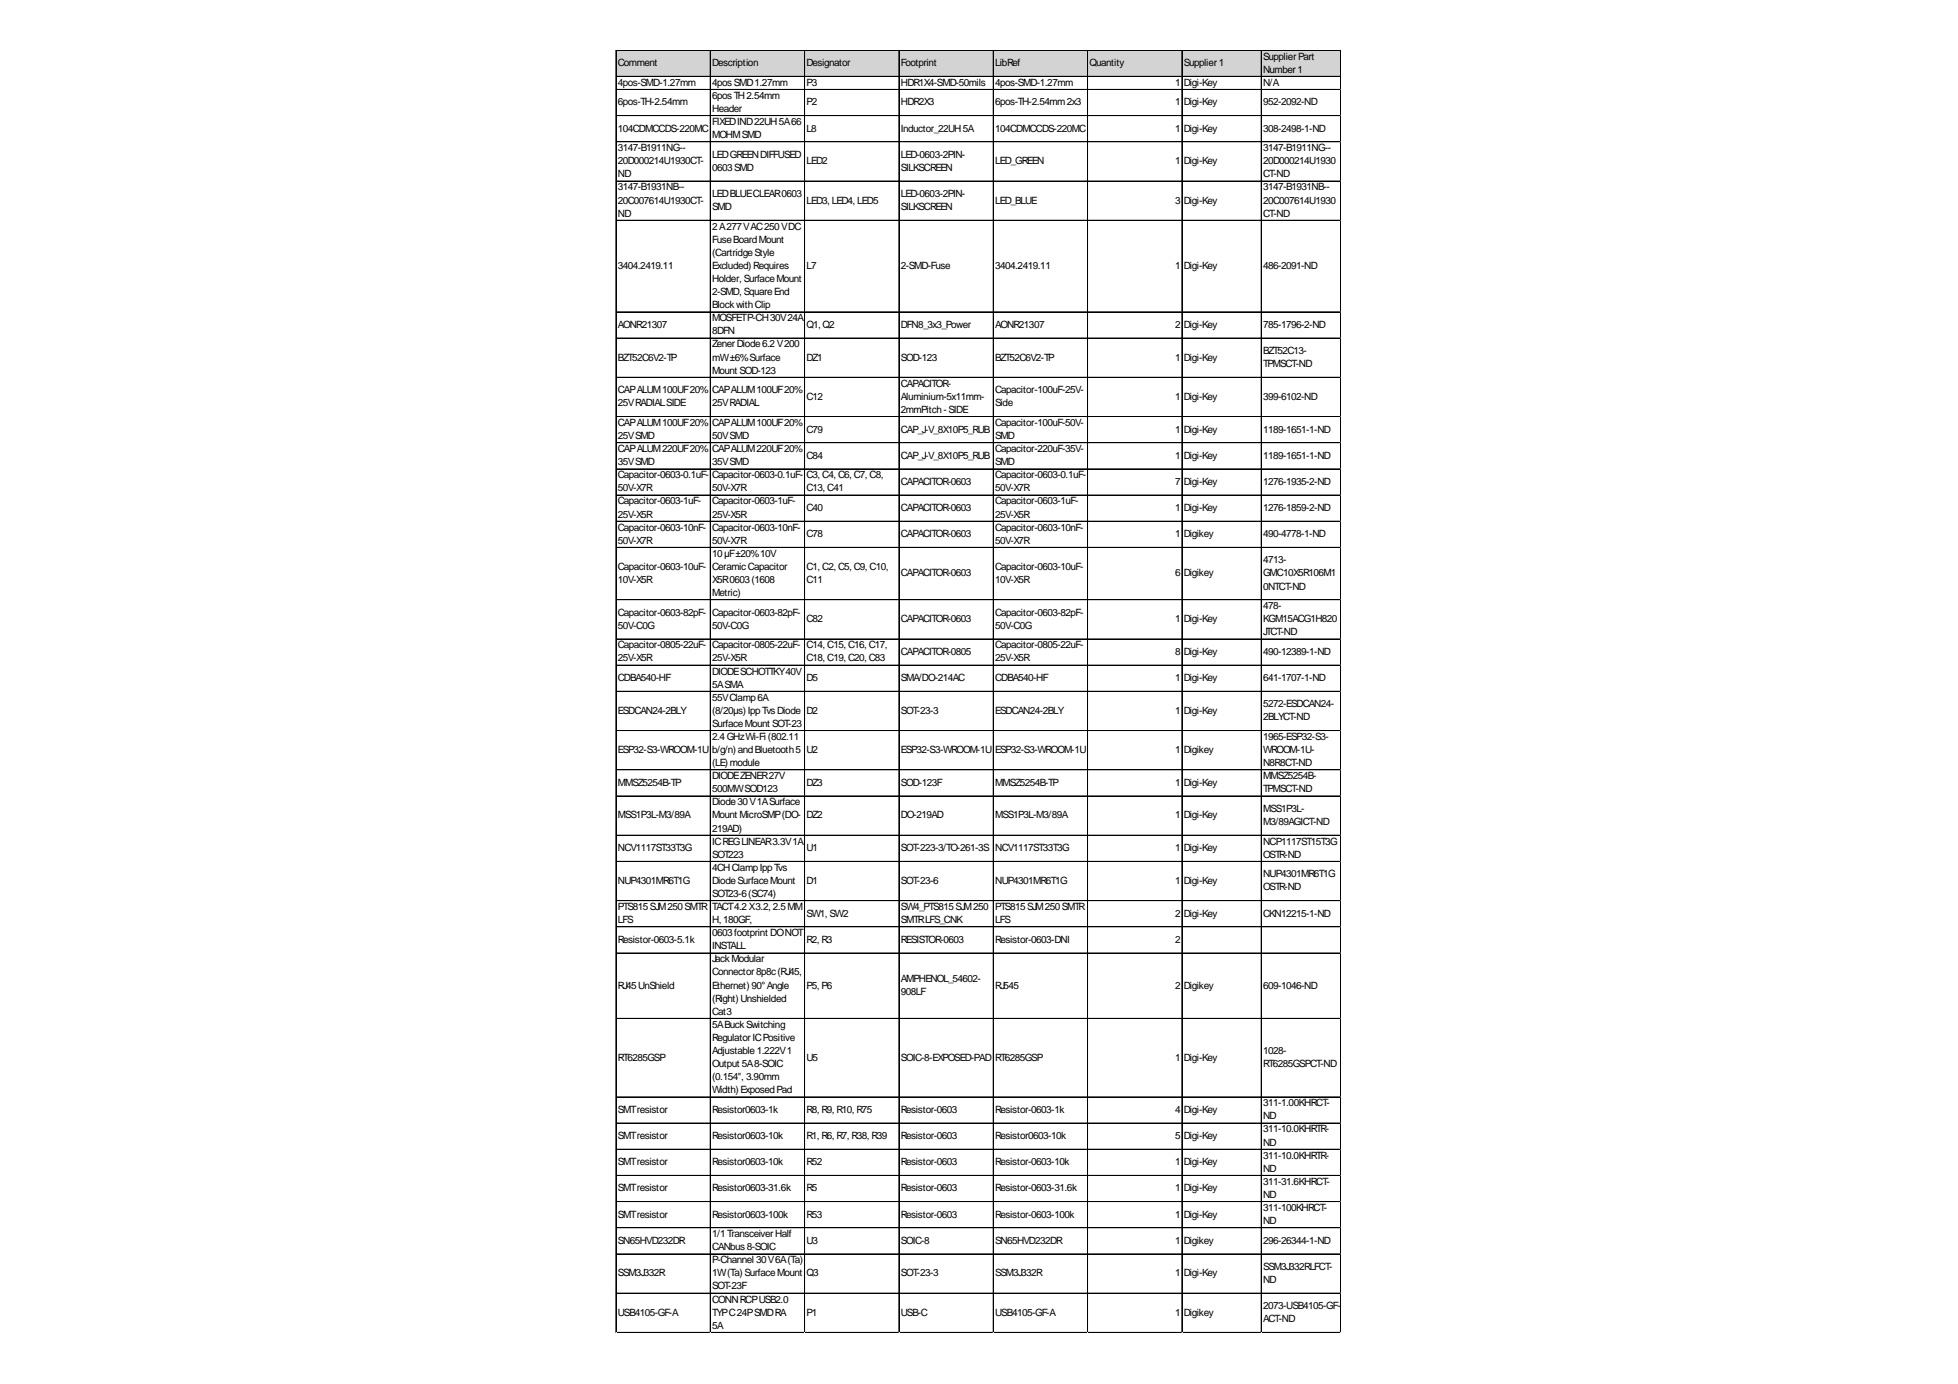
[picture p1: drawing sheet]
<svg xmlns="http://www.w3.org/2000/svg" width="297mm" height="210mm" viewBox="0 0 297 210" stroke-linecap="round" stroke-linejoin="round" font-family="sans-serif">
<defs><g id="words">
<g font-size="1.5">
<text x="93.7" y="10">Comment</text>
<text x="108" y="10">Description</text>
<text x="122.3" y="10">Designator</text>
<text x="136.7" y="10">Footprint</text>
<text x="151" y="10">LibRef</text>
<text x="165.3" y="10">Quantity</text>
<text x="179.6" y="10">Supplier1</text>
<text x="191.6" y="9">SupplierPart</text>
<text x="191.6" y="11">Number1</text>
<text x="93.7" y="13">4pos-SMD-1.27mm</text>
<text x="93.7" y="16">6pos-TH-2.54mm</text>
<text x="108" y="13">4posSMD1.27mm</text>
<text x="108" y="15">6posTH2.54mm</text>
<text x="108" y="17">Header</text>
<text x="122.3" y="13">P3</text>
<text x="122.3" y="16">P2</text>
<text x="136.7" y="13">HDR1X4-SMD-50mils</text>
<text x="136.7" y="16">HDR2X3</text>
<text x="151" y="13">4pos-SMD-1.27mm</text>
<text x="151" y="16">6pos-TH-2.54mm2x3</text>
<text x="178.3" y="13">1</text>
<text x="178.3" y="16">1</text>
<text x="179.6" y="13">Digi-Key</text>
<text x="179.6" y="16">Digi-Key</text>
<text x="191.6" y="13">N/A</text>
<text x="191.6" y="16">952-2092-ND</text>
<text x="93.7" y="20">104CDMCCDS-220MC</text>
<text x="93.7" y="22.9">3147-B1911NG--</text>
<text x="108" y="19">FIXEDIND22UH5A66</text>
<text x="108" y="20.9">MOHMSMD</text>
<text x="108" y="23.9">LEDGREENDIFFUSED</text>
<text x="122.3" y="20">L8</text>
<text x="136.7" y="20">Inductor_22UH5A</text>
<text x="136.7" y="23.9">LED-0603-2PIN-</text>
<text x="151" y="20">104CDMCCDS-220MC</text>
<text x="178.3" y="20">1</text>
<text x="179.6" y="20">Digi-Key</text>
<text x="191.6" y="20">308-2498-1-ND</text>
<text x="191.6" y="22.9">3147-B1911NG--</text>
<text x="93.7" y="24.9">20D000214U1930CT-</text>
<text x="93.7" y="26.9">ND</text>
<text x="93.7" y="28.9">3147-B1931NB--</text>
<text x="108" y="25.9">0603SMD</text>
<text x="108" y="29.9">LEDBLUECLEAR0603</text>
<text x="122.3" y="24.9">LED2</text>
<text x="136.7" y="25.9">SILKSCREEN</text>
<text x="136.7" y="29.9">LED-0603-2PIN-</text>
<text x="151" y="24.9">LED_GREEN</text>
<text x="178.3" y="24.9">1</text>
<text x="179.6" y="24.9">Digi-Key</text>
<text x="191.6" y="24.9">20D000214U1930</text>
<text x="191.6" y="26.9">CT-ND</text>
<text x="191.6" y="28.9">3147-B1931NB--</text>
<text x="93.7" y="30.9">20C007614U1930CT-</text>
<text x="93.7" y="32.9">ND</text>
<text x="108" y="31.9">SMD</text>
<text x="108" y="34.8">2A277VAC250VDC</text>
<text x="122.3" y="30.9">LED3, LED4, LED5</text>
<text x="136.7" y="31.9">SILKSCREEN</text>
<text x="151" y="30.9">LED_BLUE</text>
<text x="178.3" y="30.9">3</text>
<text x="179.6" y="30.9">Digi-Key</text>
<text x="191.6" y="30.9">20C007614U1930</text>
<text x="191.6" y="32.9">CT-ND</text>
<text x="93.7" y="40.8">3404.2419.11</text>
<text x="108" y="36.8">FuseBoardMount</text>
<text x="108" y="38.8">(CartridgeStyle</text>
<text x="108" y="40.8">Excluded)Requires</text>
<text x="122.3" y="40.8">L7</text>
<text x="136.7" y="40.8">2-SMD-Fuse</text>
<text x="151" y="40.8">3404.2419.11</text>
<text x="178.3" y="40.8">1</text>
<text x="179.6" y="40.8">Digi-Key</text>
<text x="191.6" y="40.8">486-2091-ND</text>
<text x="108" y="42.8">Holder, SurfaceMount</text>
<text x="108" y="44.8">2-SMD, SquareEnd</text>
<text x="108" y="46.7">BlockwithClip</text>
<text x="93.7" y="49.7">AONR21307</text>
<text x="108" y="48.7">MOSFETP-CH30V24A</text>
<text x="108" y="50.7">8DFN</text>
<text x="108" y="52.7">ZenerDiode6.2V200</text>
<text x="122.3" y="49.7">Q1, Q2</text>
<text x="136.7" y="49.7">DFN8_3x3_Power</text>
<text x="151" y="49.7">AONR21307</text>
<text x="178.3" y="49.7">2</text>
<text x="179.6" y="49.7">Digi-Key</text>
<text x="191.6" y="49.7">785-1796-2-ND</text>
<text x="191.6" y="53.7">BZT52C13-</text>
<text x="93.7" y="54.7">BZT52C6V2-TP</text>
<text x="93.7" y="59.6">CAPALUM100UF20%</text>
<text x="108" y="54.7">mW±6%Surface</text>
<text x="108" y="56.7">Mount SOD-123</text>
<text x="108" y="59.6">CAPALUM100UF20%</text>
<text x="122.3" y="54.7">DZ1</text>
<text x="136.7" y="54.7">SOD-123</text>
<text x="136.7" y="58.7">CAPACITOR-</text>
<text x="151" y="54.7">BZT52C6V2-TP</text>
<text x="151" y="59.6">Capacitor-100uF-25V-</text>
<text x="178.3" y="54.7">1</text>
<text x="179.6" y="54.7">Digi-Key</text>
<text x="191.6" y="55.7">TPMSCT-ND</text>
<text x="93.7" y="61.6">25VRADIALSIDE</text>
<text x="93.7" y="64.6">CAPALUM100UF20%</text>
<text x="108" y="61.6">25VRADIAL</text>
<text x="108" y="64.6">CAPALUM100UF20%</text>
<text x="122.3" y="60.6">C12</text>
<text x="122.3" y="65.6">C79</text>
<text x="136.7" y="60.6">Aluminium-5x11mm-</text>
<text x="136.7" y="62.6">2mmPitch-SIDE</text>
<text x="136.7" y="65.6">CAP_J-V_8X10P5_RUB</text>
<text x="151" y="61.6">Side</text>
<text x="151" y="64.6">Capacitor-100uF-50V-</text>
<text x="178.3" y="60.6">1</text>
<text x="178.3" y="65.6">1</text>
<text x="179.6" y="60.6">Digi-Key</text>
<text x="179.6" y="65.6">Digi-Key</text>
<text x="191.6" y="60.6">399-6102-ND</text>
<text x="191.6" y="65.6">1189-1651-1-ND</text>
<text x="93.7" y="66.6">25VSMD</text>
<text x="93.7" y="68.6">CAPALUM220UF20%</text>
<text x="93.7" y="70.6">35VSMD</text>
<text x="108" y="66.6">50VSMD</text>
<text x="108" y="68.6">CAPALUM220UF20%</text>
<text x="108" y="70.6">35VSMD</text>
<text x="122.3" y="69.6">C84</text>
<text x="136.7" y="69.6">CAP_J-V_8X10P5_RUB</text>
<text x="151" y="66.6">SMD</text>
<text x="151" y="68.6">Capacitor-220uF-35V-</text>
<text x="151" y="70.6">SMD</text>
<text x="178.3" y="69.6">1</text>
<text x="179.6" y="69.6">Digi-Key</text>
<text x="191.6" y="69.6">1189-1651-1-ND</text>
<text x="93.7" y="72.5">Capacitor-0603-0.1uF-</text>
<text x="93.7" y="74.5">50V-X7R</text>
<text x="93.7" y="76.5">Capacitor-0603-1uF-</text>
<text x="108" y="72.5">Capacitor-0603-0.1uF-</text>
<text x="108" y="74.5">50V-X7R</text>
<text x="108" y="76.5">Capacitor-0603-1uF-</text>
<text x="122.3" y="72.5">C3, C4, C6, C7, C8,</text>
<text x="122.3" y="74.5">C13, C41</text>
<text x="122.3" y="77.5">C40</text>
<text x="136.7" y="73.5">CAPACITOR-0603</text>
<text x="136.7" y="77.5">CAPACITOR-0603</text>
<text x="151" y="72.5">Capacitor-0603-0.1uF-</text>
<text x="151" y="74.5">50V-X7R</text>
<text x="151" y="76.5">Capacitor-0603-1uF-</text>
<text x="178.3" y="73.5">7</text>
<text x="178.3" y="77.5">1</text>
<text x="179.6" y="73.5">Digi-Key</text>
<text x="179.6" y="77.5">Digi-Key</text>
<text x="191.6" y="73.5">1276-1935-2-ND</text>
<text x="191.6" y="77.5">1276-1859-2-ND</text>
<text x="93.7" y="78.5">25V-X5R</text>
<text x="93.7" y="80.5">Capacitor-0603-10nF-</text>
<text x="93.7" y="82.5">50V-X7R</text>
<text x="108" y="78.5">25V-X5R</text>
<text x="108" y="80.5">Capacitor-0603-10nF-</text>
<text x="108" y="82.5">50V-X7R</text>
<text x="122.3" y="81.5">C78</text>
<text x="136.7" y="81.5">CAPACITOR-0603</text>
<text x="151" y="78.5">25V-X5R</text>
<text x="151" y="80.5">Capacitor-0603-10nF-</text>
<text x="151" y="82.5">50V-X7R</text>
<text x="178.3" y="81.5">1</text>
<text x="179.6" y="81.5">Digikey</text>
<text x="191.6" y="81.5">490-4778-1-ND</text>
<text x="93.7" y="86.4">Capacitor-0603-10uF-</text>
<text x="93.7" y="88.4">10V-X5R</text>
<text x="108" y="84.4">10µF±20%10V</text>
<text x="108" y="86.4">Ceramic Capacitor</text>
<text x="108" y="88.4">X5R0603(1608</text>
<text x="122.3" y="86.4">C1, C2, C5, C9, C10,</text>
<text x="122.3" y="88.4">C11</text>
<text x="136.7" y="87.4">CAPACITOR-0603</text>
<text x="151" y="86.4">Capacitor-0603-10uF-</text>
<text x="151" y="88.4">10V-X5R</text>
<text x="178.3" y="87.4">6</text>
<text x="179.6" y="87.4">Digikey</text>
<text x="191.6" y="85.4">4713-</text>
<text x="191.6" y="87.4">GMC10X5R106M1</text>
<text x="191.6" y="89.4">0NTCT-ND</text>
<text x="93.7" y="93.4">Capacitor-0603-82pF-</text>
<text x="93.7" y="95.4">50V-C0G</text>
<text x="108" y="90.4">Metric)</text>
<text x="108" y="93.4">Capacitor-0603-82pF-</text>
<text x="108" y="95.4">50V-C0G</text>
<text x="122.3" y="94.4">C82</text>
<text x="136.7" y="94.4">CAPACITOR-0603</text>
<text x="151" y="93.4">Capacitor-0603-82pF-</text>
<text x="151" y="95.4">50V-C0G</text>
<text x="178.3" y="94.4">1</text>
<text x="179.6" y="94.4">Digi-Key</text>
<text x="191.6" y="92.4">478-</text>
<text x="191.6" y="94.4">KGM15ACG1H820</text>
<text x="93.7" y="98.3">Capacitor-0805-22uF-</text>
<text x="93.7" y="100.3">25V-X5R</text>
<text x="108" y="98.3">Capacitor-0805-22uF-</text>
<text x="108" y="100.3">25V-X5R</text>
<text x="122.3" y="98.3">C14, C15, C16, C17,</text>
<text x="122.3" y="100.3">C18, C19, C20, C83</text>
<text x="136.7" y="99.3">CAPACITOR-0805</text>
<text x="151" y="98.3">Capacitor-0805-22uF-</text>
<text x="151" y="100.3">25V-X5R</text>
<text x="178.3" y="99.3">8</text>
<text x="179.6" y="99.3">Digi-Key</text>
<text x="191.6" y="96.4">JTCT-ND</text>
<text x="191.6" y="99.3">490-12389-1-ND</text>
<text x="93.7" y="103.3">CDBA540-HF</text>
<text x="108" y="102.3">DIODESCHOTTKY40V</text>
<text x="108" y="104.3">5ASMA</text>
<text x="108" y="106.3">55VClamp6A</text>
<text x="122.3" y="103.3">D5</text>
<text x="136.7" y="103.3">SMA/DO-214AC</text>
<text x="151" y="103.3">CDBA540-HF</text>
<text x="178.3" y="103.3">1</text>
<text x="179.6" y="103.3">Digi-Key</text>
<text x="191.6" y="103.3">641-1707-1-ND</text>
<text x="191.6" y="107.3">5272-ESDCAN24-</text>
<text x="93.7" y="108.3">ESDCAN24-2BLY</text>
<text x="108" y="108.3">(8/20µs)IppTvsDiode</text>
<text x="108" y="110.2">SurfaceMount SOT-23</text>
<text x="108" y="112.2">2.4GHzWi-Fi (802.11</text>
<text x="122.3" y="108.3">D2</text>
<text x="136.7" y="108.3">SOT-23-3</text>
<text x="151" y="108.3">ESDCAN24-2BLY</text>
<text x="178.3" y="108.3">1</text>
<text x="179.6" y="108.3">Digi-Key</text>
<text x="191.6" y="109.3">2BLYCT-ND</text>
<text x="191.6" y="112.2">1965-ESP32-S3-</text>
<text x="93.7" y="114.2">ESP32-S3-WROOM-1U</text>
<text x="93.7" y="119.2">MMSZ5254B-TP</text>
<text x="108" y="114.2">b/g/n)andBluetooth5</text>
<text x="108" y="116.2">(LE)module</text>
<text x="108" y="118.2">DIODEZENER27V</text>
<text x="122.3" y="114.2">U2</text>
<text x="122.3" y="119.2">DZ3</text>
<text x="136.7" y="114.2">ESP32-S3-WROOM-1U</text>
<text x="136.7" y="119.2">SOD-123F</text>
<text x="151" y="114.2">ESP32-S3-WROOM-1U</text>
<text x="151" y="119.2">MMSZ5254B-TP</text>
<text x="178.3" y="114.2">1</text>
<text x="178.3" y="119.2">1</text>
<text x="179.6" y="114.2">Digikey</text>
<text x="179.6" y="119.2">Digi-Key</text>
<text x="191.6" y="114.2">WROOM-1U-</text>
<text x="191.6" y="116.2">N8R8CT-ND</text>
<text x="191.6" y="118.2">MMSZ5254B-</text>
<text x="93.7" y="124.1">MSS1P3L-M3/89A</text>
<text x="108" y="120.2">500MWSOD123</text>
<text x="108" y="122.1">Diode30V1ASurface</text>
<text x="108" y="124.1">Mount MicroSMP(DO-</text>
<text x="122.3" y="124.1">DZ2</text>
<text x="136.7" y="124.1">DO-219AD</text>
<text x="151" y="124.1">MSS1P3L-M3/89A</text>
<text x="178.3" y="124.1">1</text>
<text x="179.6" y="124.1">Digi-Key</text>
<text x="191.6" y="120.2">TPMSCT-ND</text>
<text x="191.6" y="123.1">MSS1P3L-</text>
<text x="191.6" y="125.1">M3/89AGICT-ND</text>
<text x="93.7" y="129.1">NCV1117ST33T3G</text>
<text x="108" y="126.1">219AD)</text>
<text x="108" y="128.1">ICREGLINEAR3.3V1A</text>
<text x="108" y="130.1">SOT223</text>
<text x="122.3" y="129.1">U1</text>
<text x="136.7" y="129.1">SOT-223-3/TO-261-3S</text>
<text x="151" y="129.1">NCV1117ST33T3G</text>
<text x="178.3" y="129.1">1</text>
<text x="179.6" y="129.1">Digi-Key</text>
<text x="191.6" y="128.1">NCP1117ST15T3G</text>
<text x="191.6" y="130.1">OSTR-ND</text>
<text x="93.7" y="134.1">NUP4301MR6T1G</text>
<text x="108" y="132.1">4CHClampIppTvs</text>
<text x="108" y="134.1">DiodeSurfaceMount</text>
<text x="108" y="136">SOT23-6(SC74)</text>
<text x="122.3" y="134.1">D1</text>
<text x="136.7" y="134.1">SOT-23-6</text>
<text x="151" y="134.1">NUP4301MR6T1G</text>
<text x="178.3" y="134.1">1</text>
<text x="179.6" y="134.1">Digi-Key</text>
<text x="191.6" y="133.1">NUP4301MR6T1G</text>
<text x="191.6" y="135">OSTR-ND</text>
<text x="93.7" y="138">PTS815SJM250SMTR</text>
<text x="93.7" y="140">LFS</text>
<text x="93.7" y="143">Resistor-0603-5.1k</text>
<text x="108" y="138">TACT4.2X3.2, 2.5MM</text>
<text x="108" y="140">H, 180GF,</text>
<text x="108" y="142">0603footprint DONOT</text>
<text x="108" y="144">INSTALL</text>
<text x="122.3" y="139">SW1, SW2</text>
<text x="122.3" y="143">R2, R3</text>
<text x="136.7" y="138">SW4_PTS815SJM250</text>
<text x="136.7" y="140">SMTRLFS_CNK</text>
<text x="136.7" y="143">RESISTOR-0603</text>
<text x="151" y="138">PTS815SJM250SMTR</text>
<text x="151" y="140">LFS</text>
<text x="151" y="143">Resistor-0603-DNI</text>
<text x="178.3" y="139">2</text>
<text x="178.3" y="143">2</text>
<text x="179.6" y="139">Digi-Key</text>
<text x="191.6" y="139">CKN12215-1-ND</text>
<text x="93.7" y="149.9">RJ45UnShield</text>
<text x="108" y="146">JackModular</text>
<text x="108" y="147.9">Connector8p8c(RJ45,</text>
<text x="108" y="149.9">Ethernet)90°Angle</text>
<text x="122.3" y="149.9">P5, P6</text>
<text x="136.7" y="148.9">AMPHENOL_54602-</text>
<text x="151" y="149.9">RJ545</text>
<text x="178.3" y="149.9">2</text>
<text x="179.6" y="149.9">Digikey</text>
<text x="191.6" y="149.9">609-1046-ND</text>
<text x="108" y="151.9">(Right)Unshielded</text>
<text x="108" y="153.9">Cat3</text>
<text x="108" y="155.9">5ABuckSwitching</text>
<text x="136.7" y="150.9">908LF</text>
<text x="93.7" y="160.8">RT6285GSP</text>
<text x="108" y="157.9">RegulatorICPositive</text>
<text x="108" y="159.9">Adjustable1.222V1</text>
<text x="108" y="161.8">Output 5A8-SOIC</text>
<text x="122.3" y="160.8">U5</text>
<text x="136.7" y="160.8">SOIC-8-EXPOSED-PAD</text>
<text x="151" y="160.8">RT6285GSP</text>
<text x="178.3" y="160.8">1</text>
<text x="179.6" y="160.8">Digi-Key</text>
<text x="191.6" y="159.9">1028-</text>
<text x="191.6" y="161.8">RT6285GSPCT-ND</text>
<text x="108" y="163.8">(0.154&quot;, 3.90mm</text>
<text x="108" y="165.8">Width)ExposedPad</text>
<text x="191.6" y="167.8">311-1.00KHRCT-</text>
<text x="93.7" y="168.8">SMTresistor</text>
<text x="93.7" y="172.8">SMTresistor</text>
<text x="108" y="168.8">Resistor0603-1k</text>
<text x="108" y="172.8">Resistor0603-10k</text>
<text x="122.3" y="168.8">R8, R9, R10, R75</text>
<text x="122.3" y="172.8">R1, R6, R7, R38, R39</text>
<text x="136.7" y="168.8">Resistor-0603</text>
<text x="136.7" y="172.8">Resistor-0603</text>
<text x="151" y="168.8">Resistor-0603-1k</text>
<text x="151" y="172.8">Resistor0603-10k</text>
<text x="178.3" y="168.8">4</text>
<text x="178.3" y="172.8">5</text>
<text x="179.6" y="168.8">Digi-Key</text>
<text x="179.6" y="172.8">Digi-Key</text>
<text x="191.6" y="169.8">ND</text>
<text x="191.6" y="171.8">311-10.0KHRTR-</text>
<text x="191.6" y="173.7">ND</text>
<text x="93.7" y="176.7">SMTresistor</text>
<text x="108" y="176.7">Resistor0603-10k</text>
<text x="122.3" y="176.7">R52</text>
<text x="136.7" y="176.7">Resistor-0603</text>
<text x="151" y="176.7">Resistor-0603-10k</text>
<text x="178.3" y="176.7">1</text>
<text x="179.6" y="176.7">Digi-Key</text>
<text x="191.6" y="175.7">311-10.0KHRTR-</text>
<text x="191.6" y="177.7">ND</text>
<text x="191.6" y="179.7">311-31.6KHRCT-</text>
<text x="93.7" y="180.7">SMTresistor</text>
<text x="93.7" y="184.7">SMTresistor</text>
<text x="108" y="180.7">Resistor0603-31.6k</text>
<text x="108" y="184.7">Resistor0603-100k</text>
<text x="122.3" y="180.7">R5</text>
<text x="122.3" y="184.7">R53</text>
<text x="136.7" y="180.7">Resistor-0603</text>
<text x="136.7" y="184.7">Resistor-0603</text>
<text x="151" y="180.7">Resistor-0603-31.6k</text>
<text x="151" y="184.7">Resistor-0603-100k</text>
<text x="178.3" y="180.7">1</text>
<text x="178.3" y="184.7">1</text>
<text x="179.6" y="180.7">Digi-Key</text>
<text x="179.6" y="184.7">Digi-Key</text>
<text x="191.6" y="181.7">ND</text>
<text x="191.6" y="183.7">311-100KHRCT-</text>
<text x="191.6" y="185.6">ND</text>
<text x="93.7" y="188.6">SN65HVD232DR</text>
<text x="108" y="187.6">1/1TransceiverHalf</text>
<text x="108" y="189.6">CANbus8-SOIC</text>
<text x="108" y="191.6">P-Channel 30V6A(Ta)</text>
<text x="122.3" y="188.6">U3</text>
<text x="136.7" y="188.6">SOIC-8</text>
<text x="151" y="188.6">SN65HVD232DR</text>
<text x="178.3" y="188.6">1</text>
<text x="179.6" y="188.6">Digikey</text>
<text x="191.6" y="188.6">296-26344-1-ND</text>
<text x="93.7" y="193.6">SSM3J332R</text>
<text x="108" y="193.6">1W(Ta)SurfaceMount</text>
<text x="108" y="195.6">SOT-23F</text>
<text x="108" y="197.6">CONNRCPUSB2.0</text>
<text x="122.3" y="193.6">Q3</text>
<text x="136.7" y="193.6">SOT-23-3</text>
<text x="151" y="193.6">SSM3J332R</text>
<text x="178.3" y="193.6">1</text>
<text x="179.6" y="193.6">Digi-Key</text>
<text x="191.6" y="192.6">SSM3J332RLFCT-</text>
<text x="191.6" y="194.6">ND</text>
<text x="93.7" y="199.5">USB4105-GF-A</text>
<text x="108" y="199.5">TYPC24PSMDRA</text>
<text x="108" y="201.5">5A</text>
<text x="122.3" y="199.5">P1</text>
<text x="136.7" y="199.5">USB-C</text>
<text x="151" y="199.5">USB4105-GF-A</text>
<text x="178.3" y="199.5">1</text>
<text x="179.6" y="199.5">Digikey</text>
<text x="191.6" y="198.5">2073-USB4105-GF-</text>
<text x="191.6" y="200.5">ACT-ND</text>
</g>
</g></defs>
<path d="M93.4 7.6h110.1v4h-110.1z" fill="#d3d3d3"/>
<g fill="none" stroke="#000" stroke-width=".15">
<path d="M93.4 7.6l.1 194.5M93.5 11.6h109.9M93.5 17.5h109.9M93.5 17.6h109.9M107.7 7.7v194.4M107.8 7.7v194.4M122.1 7.7v194.4M136.4 7.7v194.4M150.7 7.7v194.4M165 7.7v194.4M179.3 7.7v194.4M191.3 7.7v194.4"/>
<path d="M191.4 7.7v194.4M203.4 7.7v194.4M203.4 7.6h-109.9M203.4 13.6h-109.9M93.5 21.5h109.9M93.5 27.5h109.9M93.5 33.4h109.9M93.5 47.3h109.9M203.4 51.3h-109.9M203.4 57.2h-109.9M93.5 67.1h109.9M93.5 67.2h109.9"/>
<path d="M93.5 71.1h109.9M93.5 79h109.9M93.5 79.1h109.9M203.4 63.2h-109.9M203.4 75.1h-109.9M93.5 83h109.9M93.5 91h109.9M93.5 96.9h109.9M93.5 100.9h109.9M93.5 104.8h109.9M93.5 104.9h109.9M93.5 110.8h109.9"/>
<path d="M93.5 116.7h109.9M93.5 116.8h109.9M93.5 120.7h109.9M93.5 126.7h109.9M203.4 130.6l-109.9 .1M203.4 136.6h-109.9M93.5 140.6h109.9M93.5 144.5h109.9M93.5 144.6h109.9M93.5 154.5h109.9M93.5 166.4h109.9M93.5 170.3h109.9"/>
<path d="M93.5 170.4h109.9M93.5 178.3h109.9M203.4 174.3h-109.9M93.5 182.2h109.9M93.5 182.3h109.9M93.5 190.2h109.9M93.5 196.1h109.9M93.5 196.2h109.9M203.4 186.2h-109.9M93.5 202.1h109.9"/>
</g>
<path d="M93.4 202.1v.1" fill="none" stroke="#e0e0e0" stroke-width=".15"/>
<path d="M93.4 202.1l.1 .1z" fill="#e0e0e0"/>
<path d="M107.7 202.1v.1" fill="none" stroke="#e0e0e0" stroke-width=".15"/>
<path d="M107.7 202.1l.1 .1z" fill="#e0e0e0"/>
<path d="M122.1 202.1v.1" fill="none" stroke="#e0e0e0" stroke-width=".15"/>
<path d="M122.1 202.1v.1z" fill="#e0e0e0"/>
<path d="M136.4 202.1v.1" fill="none" stroke="#e0e0e0" stroke-width=".15"/>
<path d="M136.4 202.1v.1z" fill="#e0e0e0"/>
<path d="M150.7 202.1v.1" fill="none" stroke="#e0e0e0" stroke-width=".15"/>
<path d="M150.7 202.1v.1z" fill="#e0e0e0"/>
<path d="M165 202.1v.1" fill="none" stroke="#e0e0e0" stroke-width=".15"/>
<path d="M165 202.1v.1z" fill="#e0e0e0"/>
<path d="M179.3 202.1v.1" fill="none" stroke="#e0e0e0" stroke-width=".15"/>
<path d="M179.3 202.1l.1 .1z" fill="#e0e0e0"/>
<path d="M191.3 202.1v.1" fill="none" stroke="#e0e0e0" stroke-width=".15"/>
<path d="M191.3 202.1l.1 .1z" fill="#e0e0e0"/>
<path d="M203.4 202.1v.1" fill="none" stroke="#e0e0e0" stroke-width=".15"/>
<path d="M203.4 202.1v.1z" fill="#e0e0e0"/>
<path d="M203.4 13.6h.1" fill="none" stroke="#e0e0e0" stroke-width=".15"/>
<path d="M203.4 13.6h.1z" fill="#e0e0e0"/>
<path d="M203.4 17.5h.1" fill="none" stroke="#e0e0e0" stroke-width=".15"/>
<path d="M203.4 17.5l.1 .1z" fill="#e0e0e0"/>
<path d="M203.4 21.5h.1" fill="none" stroke="#e0e0e0" stroke-width=".15"/>
<path d="M203.4 21.5l.1 .1z" fill="#e0e0e0"/>
<path d="M203.4 27.5h.1" fill="none" stroke="#e0e0e0" stroke-width=".15"/>
<path d="M203.4 27.5h.1z" fill="#e0e0e0"/>
<path d="M203.4 33.4h.1" fill="none" stroke="#e0e0e0" stroke-width=".15"/>
<path d="M203.4 33.4l.1 .1z" fill="#e0e0e0"/>
<path d="M203.4 47.3h.1" fill="none" stroke="#e0e0e0" stroke-width=".15"/>
<path d="M203.4 47.3l.1 .1z" fill="#e0e0e0"/>
<path d="M203.4 51.3h.1" fill="none" stroke="#e0e0e0" stroke-width=".15"/>
<path d="M203.4 51.3h.1z" fill="#e0e0e0"/>
<path d="M203.4 57.2h.1" fill="none" stroke="#e0e0e0" stroke-width=".15"/>
<path d="M203.4 57.2l.1 .1z" fill="#e0e0e0"/>
<path d="M203.4 63.2h.1" fill="none" stroke="#e0e0e0" stroke-width=".15"/>
<path d="M203.4 63.2h.1z" fill="#e0e0e0"/>
<path d="M203.4 67.1h.1" fill="none" stroke="#e0e0e0" stroke-width=".15"/>
<path d="M203.4 67.1l.1 .1z" fill="#e0e0e0"/>
<path d="M203.4 71.1h.1" fill="none" stroke="#e0e0e0" stroke-width=".15"/>
<path d="M203.4 71.1l.1 .1z" fill="#e0e0e0"/>
<path d="M203.4 75.1h.1" fill="none" stroke="#e0e0e0" stroke-width=".15"/>
<path d="M203.4 75.1h.1z" fill="#e0e0e0"/>
<path d="M203.4 79h.1" fill="none" stroke="#e0e0e0" stroke-width=".15"/>
<path d="M203.4 79l.1 .1z" fill="#e0e0e0"/>
<path d="M203.4 83h.1" fill="none" stroke="#e0e0e0" stroke-width=".15"/>
<path d="M203.4 83l.1 .1z" fill="#e0e0e0"/>
<path d="M203.4 91h.1" fill="none" stroke="#e0e0e0" stroke-width=".15"/>
<path d="M203.4 91h.1z" fill="#e0e0e0"/>
<path d="M203.4 96.9h.1" fill="none" stroke="#e0e0e0" stroke-width=".15"/>
<path d="M203.4 96.9l.1 .1z" fill="#e0e0e0"/>
<path d="M203.4 100.9h.1" fill="none" stroke="#e0e0e0" stroke-width=".15"/>
<path d="M203.4 100.9h.1z" fill="#e0e0e0"/>
<path d="M203.4 104.8h.1" fill="none" stroke="#e0e0e0" stroke-width=".15"/>
<path d="M203.4 104.8l.1 .1z" fill="#e0e0e0"/>
<path d="M203.4 110.8h.1" fill="none" stroke="#e0e0e0" stroke-width=".15"/>
<path d="M203.4 110.8l.1 .1z" fill="#e0e0e0"/>
<path d="M203.4 116.7h.1" fill="none" stroke="#e0e0e0" stroke-width=".15"/>
<path d="M203.4 116.7l.1 .1z" fill="#e0e0e0"/>
<path d="M203.4 120.7h.1" fill="none" stroke="#e0e0e0" stroke-width=".15"/>
<path d="M203.4 120.7l.1 .1z" fill="#e0e0e0"/>
<path d="M203.4 126.7h.1" fill="none" stroke="#e0e0e0" stroke-width=".15"/>
<path d="M203.4 126.7h.1z" fill="#e0e0e0"/>
<path d="M203.4 130.6h.1" fill="none" stroke="#e0e0e0" stroke-width=".15"/>
<path d="M203.4 130.6l.1 .1z" fill="#e0e0e0"/>
<path d="M203.4 136.6h.1" fill="none" stroke="#e0e0e0" stroke-width=".15"/>
<path d="M203.4 136.6l.1 .1z" fill="#e0e0e0"/>
<path d="M203.4 140.6h.1" fill="none" stroke="#e0e0e0" stroke-width=".15"/>
<path d="M203.4 140.6h.1z" fill="#e0e0e0"/>
<path d="M203.4 144.5h.1" fill="none" stroke="#e0e0e0" stroke-width=".15"/>
<path d="M203.4 144.5l.1 .1z" fill="#e0e0e0"/>
<path d="M203.4 154.5h.1" fill="none" stroke="#e0e0e0" stroke-width=".15"/>
<path d="M203.4 154.5h.1z" fill="#e0e0e0"/>
<path d="M203.4 166.4h.1" fill="none" stroke="#e0e0e0" stroke-width=".15"/>
<path d="M203.4 166.4h.1z" fill="#e0e0e0"/>
<path d="M203.4 170.3h.1" fill="none" stroke="#e0e0e0" stroke-width=".15"/>
<path d="M203.4 170.3l.1 .1z" fill="#e0e0e0"/>
<path d="M203.4 174.3h.1" fill="none" stroke="#e0e0e0" stroke-width=".15"/>
<path d="M203.4 174.3l.1 .1z" fill="#e0e0e0"/>
<path d="M203.4 178.3h.1" fill="none" stroke="#e0e0e0" stroke-width=".15"/>
<path d="M203.4 178.3h.1z" fill="#e0e0e0"/>
<path d="M203.4 182.2h.1" fill="none" stroke="#e0e0e0" stroke-width=".15"/>
<path d="M203.4 182.2l.1 .1z" fill="#e0e0e0"/>
<path d="M203.4 186.2h.1" fill="none" stroke="#e0e0e0" stroke-width=".15"/>
<path d="M203.4 186.2l.1 .1z" fill="#e0e0e0"/>
<path d="M203.4 190.2h.1" fill="none" stroke="#e0e0e0" stroke-width=".15"/>
<path d="M203.4 190.2h.1z" fill="#e0e0e0"/>
<path d="M203.4 196.1h.1" fill="none" stroke="#e0e0e0" stroke-width=".15"/>
<path d="M203.4 196.1l.1 .1z" fill="#e0e0e0"/>
<path d="M203.4 202.1h.1" fill="none" stroke="#e0e0e0" stroke-width=".15"/>
<path d="M203.4 202.1h.1z" fill="#e0e0e0"/>
<use href="#words"/>
</svg>
